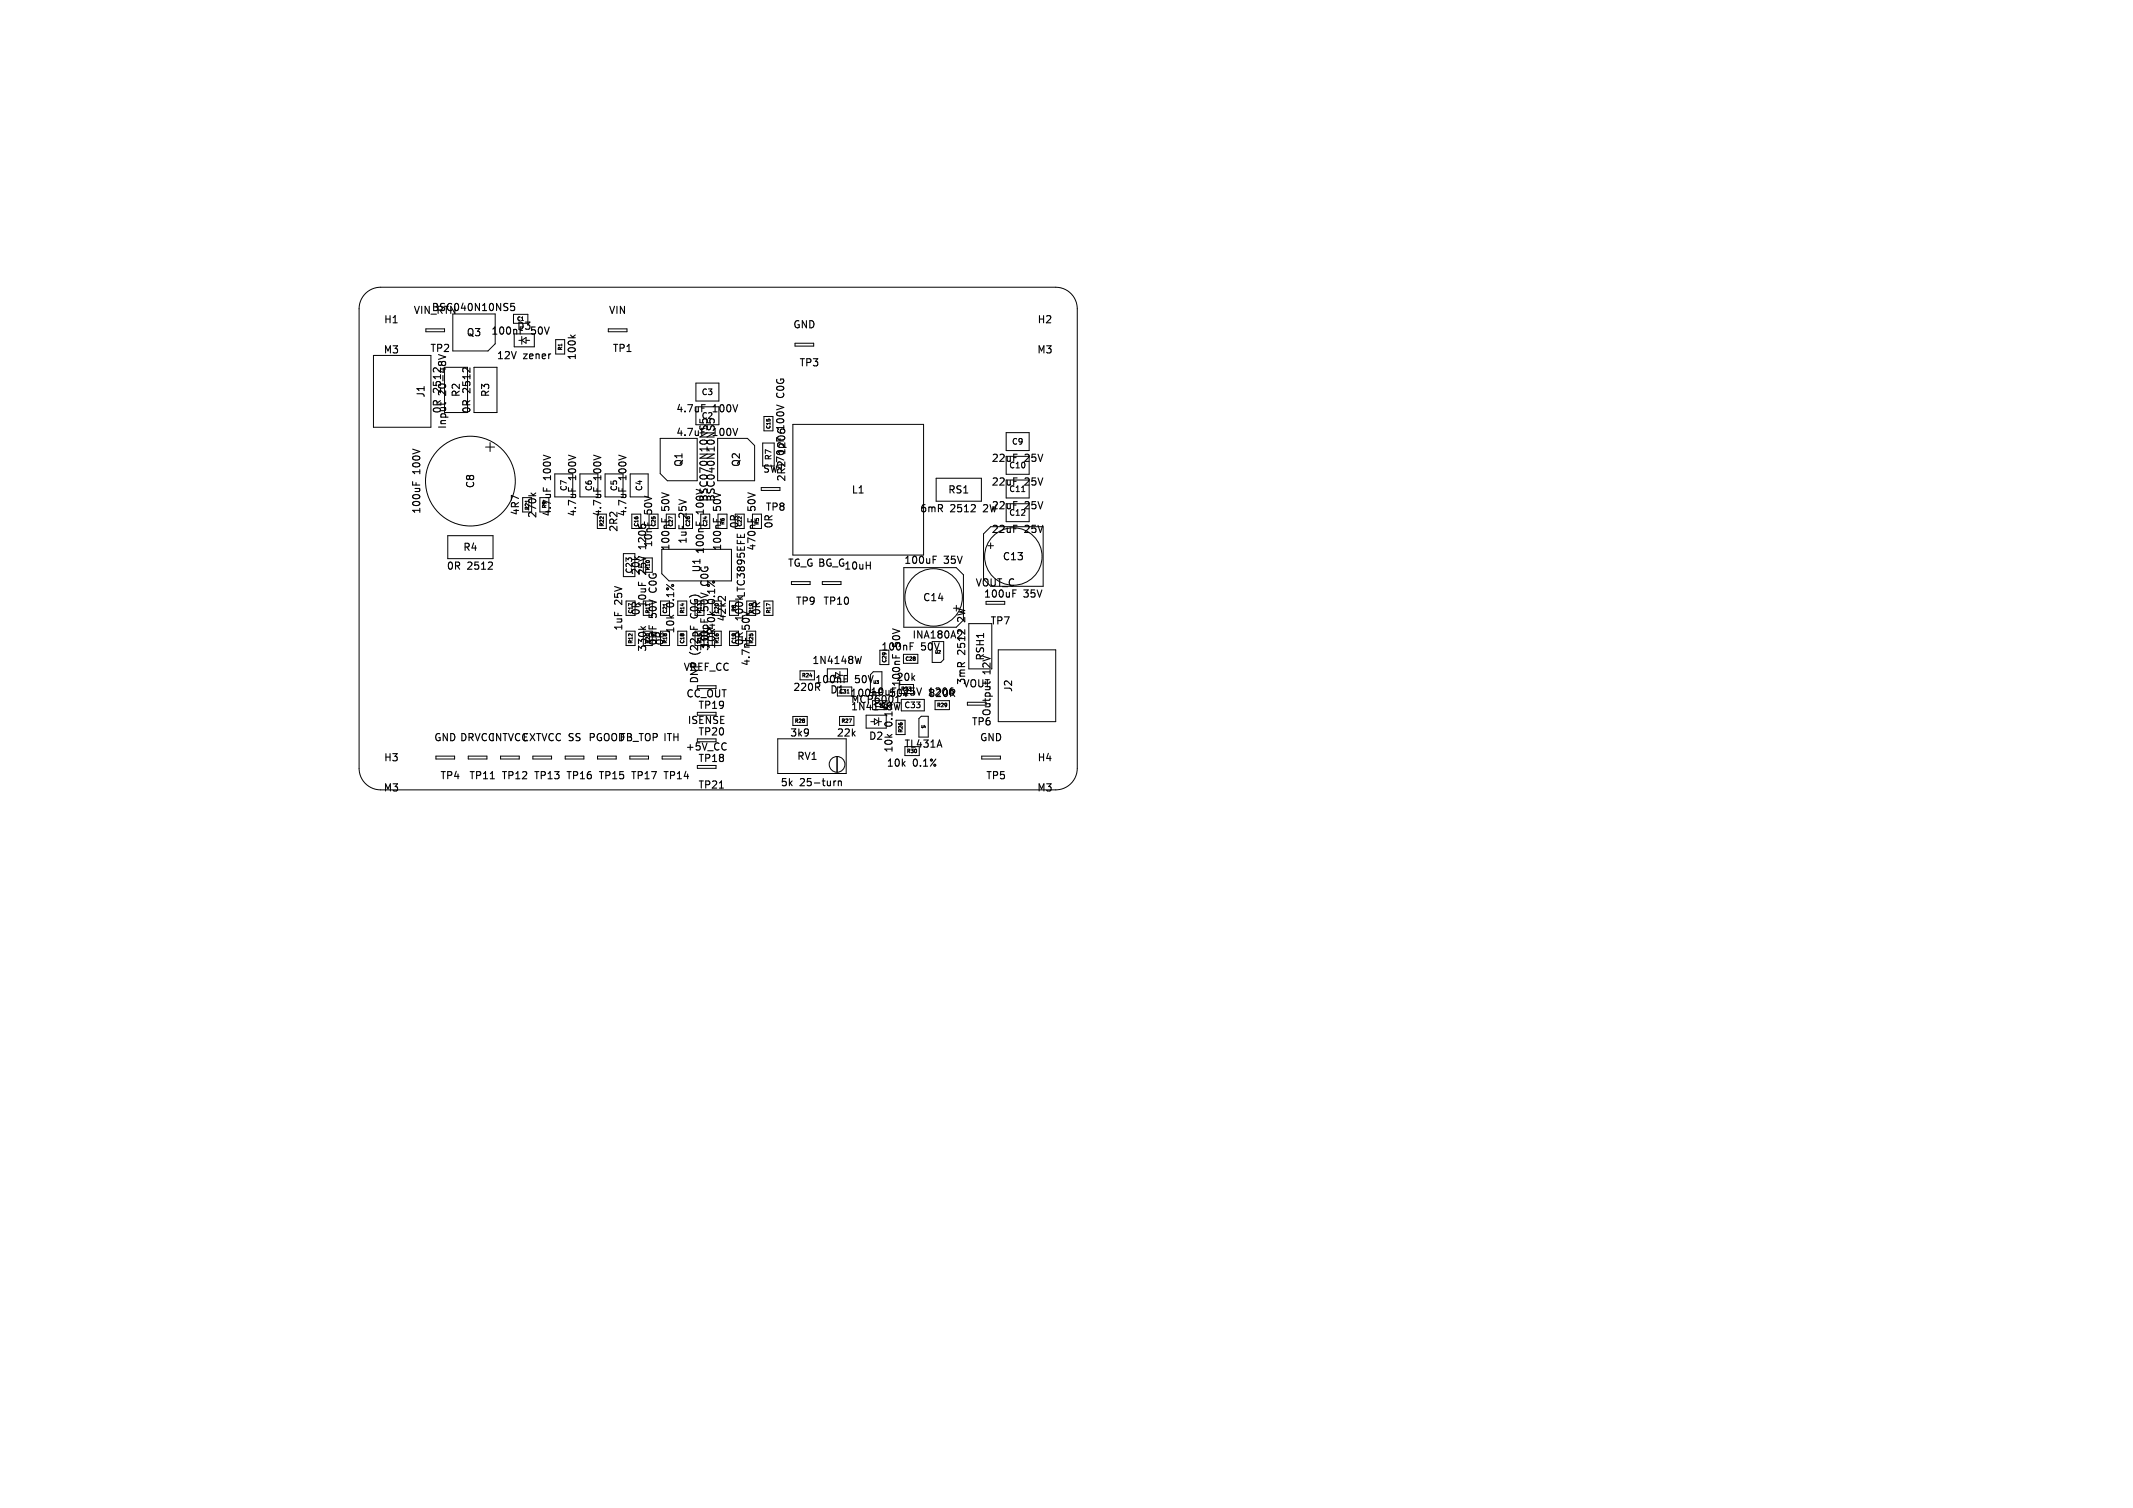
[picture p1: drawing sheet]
<svg xmlns="http://www.w3.org/2000/svg" width="297mm" height="210mm" viewBox="0 0 297 210" stroke-linecap="round" stroke-linejoin="round" font-family="sans-serif">
<defs><g id="words">
<g font-size="1.4">
<text x="53.4" y="45.2">H1</text>
<text x="57.5" y="43.9">VIN_RTN</text>
<text x="60" y="43.5">BSC040N10NS5</text>
<text x="64.9" y="47">Q3</text>
<text x="68.3" y="46.8">100nF</text>
<text x="71.9" y="46.1">D3</text>
<text x="73.9" y="46.8">50V</text>
<text x="84.7" y="43.9">VIN</text>
<text x="110.4" y="45.9">GND</text>
<text x="144.4" y="45.2">H2</text>
<text x="53.3" y="49.4">M3</text>
<text x="59.8" y="49.2">TP2</text>
<text x="69.1" y="50.2">12V</text>
<text x="72.9" y="50.2">zener</text>
<text x="80.4" y="50.3" transform="rotate(-90 80.4 50.3)">100k</text>
<text x="85.2" y="49.2">TP1</text>
<text x="111.2" y="51.2">TP3</text>
<text x="144.3" y="49.4">M3</text>
<text x="59.3" y="55.5" transform="rotate(-90 59.3 55.5)">J1</text>
<text x="61.6" y="57.7" transform="rotate(-90 61.6 57.7)">0R</text>
<text x="61.6" y="54.7" transform="rotate(-90 61.6 54.7)">2512</text>
<text x="62.3" y="59.8" transform="rotate(-90 62.3 59.8)">Input</text>
<text x="62.3" y="55.1" transform="rotate(-90 62.3 55.1)">20-48V</text>
<text x="64.2" y="55.4" transform="rotate(-90 64.2 55.4)">R2</text>
<text x="65.7" y="57.7" transform="rotate(-90 65.7 57.7)">0R</text>
<text x="65.7" y="54.7" transform="rotate(-90 65.7 54.7)">2512</text>
<text x="68.3" y="55.4" transform="rotate(-90 68.3 55.4)">R3</text>
<text x="94.1" y="57.6">4.7uF</text>
<text x="99.2" y="57.6">100V</text>
<text x="109.4" y="59.9" transform="rotate(-90 109.4 59.9)">100V</text>
<text x="109.4" y="55.2" transform="rotate(-90 109.4 55.2)">C0G</text>
<text x="94.1" y="60.9">4.7uF</text>
<text x="95.2" y="65.1" transform="rotate(-90 95.2 65.1)">Q1</text>
<text x="99.2" y="60.9">100V</text>
<text x="103.2" y="65.1" transform="rotate(-90 103.2 65.1)">Q2</text>
<text x="109.5" y="63.2" transform="rotate(-90 109.5 63.2)">1206</text>
<text x="138" y="64.5">22uF</text>
<text x="142.7" y="64.5">25V</text>
<text x="58.7" y="71.7" transform="rotate(-90 58.7 71.7)">100uF</text>
<text x="58.7" y="66" transform="rotate(-90 58.7 66)">100V</text>
<text x="66.2" y="68.1" transform="rotate(-90 66.2 68.1)">C8</text>
<text x="72.5" y="71.9" transform="rotate(-90 72.5 71.9)">4R7</text>
<text x="76.9" y="66.9" transform="rotate(-90 76.9 66.9)">100V</text>
<text x="80.4" y="66.9" transform="rotate(-90 80.4 66.9)">100V</text>
<text x="83.9" y="66.9" transform="rotate(-90 83.9 66.9)">100V</text>
<text x="87.4" y="66.9" transform="rotate(-90 87.4 66.9)">100V</text>
<text x="91" y="71.6" transform="rotate(-90 91 71.6)">50V</text>
<text x="93.4" y="71.2" transform="rotate(-90 93.4 71.2)">50V</text>
<text x="98.2" y="71.6" transform="rotate(-90 98.2 71.6)">100V</text>
<text x="98.7" y="70" transform="rotate(-90 98.7 70)">BSC070N10NS5</text>
<text x="99.7" y="70" transform="rotate(-90 99.7 70)">BSC040N10NS5</text>
<text x="100.6" y="71.2" transform="rotate(-90 100.6 71.2)">50V</text>
<text x="105.4" y="71.2" transform="rotate(-90 105.4 71.2)">50V</text>
<text x="106.1" y="66">SW</text>
<text x="106.5" y="71.3">TP8</text>
<text x="109.5" y="67.2" transform="rotate(-90 109.5 67.2)">2R2</text>
<text x="118.5" y="68.9">L1</text>
<text x="128" y="71.5">6mR</text>
<text x="131.9" y="68.9">RS1</text>
<text x="132.3" y="71.5">2512</text>
<text x="137.1" y="71.5">2W</text>
<text x="138" y="71.1">22uF</text>
<text x="138" y="67.8">22uF</text>
<text x="142.7" y="71.1">25V</text>
<text x="142.7" y="67.8">25V</text>
<text x="64.4" y="76.9">R4</text>
<text x="74.9" y="72.3" transform="rotate(-90 74.9 72.3)">270k</text>
<text x="76.9" y="72" transform="rotate(-90 76.9 72)">4.7uF</text>
<text x="80.4" y="72" transform="rotate(-90 80.4 72)">4.7uF</text>
<text x="83.9" y="72" transform="rotate(-90 83.9 72)">4.7uF</text>
<text x="86.2" y="74.2" transform="rotate(-90 86.2 74.2)">2R2</text>
<text x="87.4" y="72" transform="rotate(-90 87.4 72)">4.7uF</text>
<text x="90.2" y="76.3" transform="rotate(-90 90.2 76.3)">1206</text>
<text x="91" y="76.3" transform="rotate(-90 91 76.3)">10nF</text>
<text x="93.4" y="76.8" transform="rotate(-90 93.4 76.8)">100nF</text>
<text x="95.8" y="75.8" transform="rotate(-90 95.8 75.8)">1uF</text>
<text x="95.8" y="72.1" transform="rotate(-90 95.8 72.1)">25V</text>
<text x="98.2" y="77.3" transform="rotate(-90 98.2 77.3)">100nF</text>
<text x="100.6" y="76.8" transform="rotate(-90 100.6 76.8)">100nF</text>
<text x="103" y="73.7" transform="rotate(-90 103 73.7)">0R</text>
<text x="105.4" y="76.8" transform="rotate(-90 105.4 76.8)">470nF</text>
<text x="107.8" y="73.7" transform="rotate(-90 107.8 73.7)">0R</text>
<text x="138" y="74.4">22uF</text>
<text x="142.7" y="74.4">25V</text>
<text x="62.1" y="79.5">0R</text>
<text x="65.1" y="79.5">2512</text>
<text x="89.3" y="80.2" transform="rotate(-90 89.3 80.2)">20k</text>
<text x="90.2" y="80" transform="rotate(-90 90.2 80)">25V</text>
<text x="91.6" y="82.3" transform="rotate(-90 91.6 82.3)">C0G</text>
<text x="97.7" y="79.8" transform="rotate(-90 97.7 79.8)">U1</text>
<text x="98.8" y="81.3" transform="rotate(-90 98.8 81.3)">C0G</text>
<text x="109.6" y="79.1">TG_G BG_G</text>
<text x="117.4" y="79.5">10uH</text>
<text x="125.8" y="78.7">100uF</text>
<text x="128.4" y="83.9">C14</text>
<text x="131.4" y="78.7">35V</text>
<text x="135.7" y="81.9">VOUT_C</text>
<text x="136.9" y="83.4">100uF</text>
<text x="139.5" y="78.2">C13</text>
<text x="142.5" y="83.4">35V</text>
<text x="86.8" y="87.9" transform="rotate(-90 86.8 87.9)">1uF</text>
<text x="86.8" y="84.2" transform="rotate(-90 86.8 84.2)">25V</text>
<text x="89.3" y="85.8" transform="rotate(-90 89.3 85.8)">0R</text>
<text x="90.2" y="84.7" transform="rotate(-90 90.2 84.7)">10uF</text>
<text x="91.6" y="89.8" transform="rotate(-90 91.6 89.8)">1nF</text>
<text x="91.6" y="86.1" transform="rotate(-90 91.6 86.1)">50V</text>
<text x="94.1" y="88.3" transform="rotate(-90 94.1 88.3)">10k</text>
<text x="94.1" y="84.6" transform="rotate(-90 94.1 84.6)">0.1%</text>
<text x="97.4" y="85.9" transform="rotate(-90 97.4 85.9)">C0G)</text>
<text x="98.8" y="85.1" transform="rotate(-90 98.8 85.1)">50V</text>
<text x="99.8" y="88.8" transform="rotate(-90 99.8 88.8)">140k</text>
<text x="99.8" y="84.1" transform="rotate(-90 99.8 84.1)">0.1%</text>
<text x="101.3" y="86.7" transform="rotate(-90 101.3 86.7)">42k2</text>
<text x="103.7" y="86.7" transform="rotate(-90 103.7 86.7)">100k LTC3895EFE</text>
<text x="104.6" y="87.7" transform="rotate(-90 104.6 87.7)">50V</text>
<text x="106.1" y="85.8" transform="rotate(-90 106.1 85.8)">0R</text>
<text x="110.7" y="84.4">TP9</text>
<text x="114.5" y="84.4">TP10</text>
<text x="127" y="89.1">INA180A2</text>
<text x="134.6" y="86.4" transform="rotate(-90 134.6 86.4)">2W</text>
<text x="137.8" y="87.2">TP7</text>
<text x="90.2" y="90.9" transform="rotate(-90 90.2 90.9)">330k</text>
<text x="91.7" y="90" transform="rotate(-90 91.7 90)">0R</text>
<text x="92.6" y="90" transform="rotate(-90 92.6 90)">0R</text>
<text x="95.1" y="93.6">VREF_CC</text>
<text x="97.4" y="95.3" transform="rotate(-90 97.4 95.3)">DNP</text>
<text x="97.4" y="91.2" transform="rotate(-90 97.4 91.2)">(22pF</text>
<text x="98.8" y="90.8" transform="rotate(-90 98.8 90.8)">330pF</text>
<text x="98.9" y="90.4" transform="rotate(-90 98.9 90.4)">10k</text>
<text x="99.8" y="90.5" transform="rotate(-90 99.8 90.5)">10R</text>
<text x="103.7" y="90" transform="rotate(-90 103.7 90)">0R</text>
<text x="104.6" y="92.9" transform="rotate(-90 104.6 92.9)">4.7nF</text>
<text x="113" y="92.7">1N4148W</text>
<text x="113.4" y="95.3">100nF</text>
<text x="119" y="95.3">50V</text>
<text x="122.6" y="90.8">100nF</text>
<text x="124.7" y="95">20k</text>
<text x="125.5" y="95.7" transform="rotate(-90 125.5 95.7)">100nF</text>
<text x="125.5" y="90.1" transform="rotate(-90 125.5 90.1)">50V</text>
<text x="128.2" y="90.8">50V</text>
<text x="134" y="95.9">VOUT</text>
<text x="134.6" y="95.5" transform="rotate(-90 134.6 95.5)">3mR</text>
<text x="134.6" y="91.2" transform="rotate(-90 134.6 91.2)">2512</text>
<text x="137.2" y="92.1" transform="rotate(-90 137.2 92.1)">RSH1</text>
<text x="138.1" y="93.9" transform="rotate(-90 138.1 93.9)">12V</text>
<text x="95.5" y="97.3">CC_OUT</text>
<text x="95.7" y="101">ISENSE</text>
<text x="97.1" y="98.9">TP19</text>
<text x="110.3" y="96.4">220R</text>
<text x="115.5" y="96.8">D1</text>
<text x="118.3" y="97.2">100nF</text>
<text x="118.4" y="98.1">MCP6001</text>
<text x="118.4" y="99.1">1N4148W</text>
<text x="121.1" y="97.1">10uF50V</text>
<text x="124.5" y="101.2" transform="rotate(-90 124.5 101.2)">0.1%</text>
<text x="125.8" y="97.1">25V 820R</text>
<text x="129.5" y="97.1">1206</text>
<text x="135.2" y="101.2">TP6</text>
<text x="138.1" y="99.8" transform="rotate(-90 138.1 99.8)">Output</text>
<text x="141.1" y="96.5" transform="rotate(-90 141.1 96.5)">J2</text>
<text x="53.4" y="106.2">H3</text>
<text x="60.4" y="103.4">GND DRVCCINTVCC</text>
<text x="72.6" y="103.4">EXTVCC SS</text>
<text x="81.8" y="103.4">PGOOD</text>
<text x="86.2" y="103.4">FB_TOP ITH</text>
<text x="95.4" y="104.7">+5V_CC</text>
<text x="97.1" y="102.6">TP20</text>
<text x="97.1" y="106.3">TP18</text>
<text x="109.9" y="102.8">3k9</text>
<text x="110.9" y="106">RV1</text>
<text x="116.4" y="102.8">22k</text>
<text x="120.9" y="103.2">D2</text>
<text x="123.4" y="107">10k</text>
<text x="124.5" y="104.9" transform="rotate(-90 124.5 104.9)">10k</text>
<text x="125.8" y="104.3">TL431A</text>
<text x="127.1" y="107">0.1%</text>
<text x="136.4" y="103.4">GND</text>
<text x="144.4" y="106.2">H4</text>
<text x="53.3" y="110.4">M3</text>
<text x="61.2" y="108.7">TP4</text>
<text x="65.2" y="108.7">TP11</text>
<text x="69.7" y="108.7">TP12</text>
<text x="74.2" y="108.7">TP13</text>
<text x="78.7" y="108.7">TP16</text>
<text x="83.2" y="108.7">TP15</text>
<text x="87.7" y="108.7">TP17</text>
<text x="92.2" y="108.7">TP14</text>
<text x="97.1" y="110">TP21</text>
<text x="108.6" y="109.7">5k</text>
<text x="111.4" y="109.7">25-turn</text>
<text x="137.2" y="108.7">TP5</text>
<text x="144.3" y="110.4">M3</text>
</g>
<g font-size="1.1">
<text x="97.6" y="55.2">C3</text>
<text x="97.6" y="58.5">C2</text>
<text x="107.6" y="64.2" transform="rotate(-90 107.6 64.2)">R7</text>
<text x="140.4" y="65.4">C10</text>
<text x="140.8" y="62.1">C9</text>
<text x="79.1" y="68.5" transform="rotate(-90 79.1 68.5)">C7</text>
<text x="82.6" y="68.5" transform="rotate(-90 82.6 68.5)">C6</text>
<text x="86.1" y="68.5" transform="rotate(-90 86.1 68.5)">C5</text>
<text x="89.6" y="68.5" transform="rotate(-90 89.6 68.5)">C4</text>
<text x="140.4" y="68.7">C11</text>
<text x="140.4" y="72">C12</text>
<text x="88.2" y="80" transform="rotate(-90 88.2 80)">C23</text>
<text x="125.8" y="98.8">C33</text>
</g>
<g font-size=".7">
<text x="71.9" y="44.8">C1</text>
<text x="78.4" y="48.9" transform="rotate(-90 78.4 48.9)">R1</text>
<text x="107.4" y="59.8" transform="rotate(-90 107.4 59.8)">C15</text>
<text x="73.8" y="71.1" transform="rotate(-90 73.8 71.1)">R21</text>
<text x="76.2" y="70.9" transform="rotate(-90 76.2 70.9)">R9</text>
<text x="84.2" y="73.4" transform="rotate(-90 84.2 73.4)">R22</text>
<text x="89" y="73.4" transform="rotate(-90 89 73.4)">C16</text>
<text x="91.4" y="73.4" transform="rotate(-90 91.4 73.4)">C25</text>
<text x="93.8" y="73.4" transform="rotate(-90 93.8 73.4)">C27</text>
<text x="96.2" y="73.4" transform="rotate(-90 96.2 73.4)">C26</text>
<text x="98.6" y="73.4" transform="rotate(-90 98.6 73.4)">C24</text>
<text x="101" y="73.2" transform="rotate(-90 101 73.2)">R6</text>
<text x="103.4" y="73.4" transform="rotate(-90 103.4 73.4)">C22</text>
<text x="105.8" y="73.2" transform="rotate(-90 105.8 73.2)">R5</text>
<text x="90.6" y="79.5" transform="rotate(-90 90.6 79.5)">R10</text>
<text x="88.2" y="89.7" transform="rotate(-90 88.2 89.7)">R12</text>
<text x="88.2" y="85.5" transform="rotate(-90 88.2 85.5)">C17</text>
<text x="90.6" y="89.7" transform="rotate(-90 90.6 89.7)">R20</text>
<text x="90.6" y="85.5" transform="rotate(-90 90.6 85.5)">R11</text>
<text x="93" y="89.7" transform="rotate(-90 93 89.7)">R18</text>
<text x="93" y="85.5" transform="rotate(-90 93 85.5)">C21</text>
<text x="95.4" y="89.7" transform="rotate(-90 95.4 89.7)">C18</text>
<text x="95.4" y="85.5" transform="rotate(-90 95.4 85.5)">R14</text>
<text x="97.8" y="89.7" transform="rotate(-90 97.8 89.7)">R15</text>
<text x="97.8" y="85.5" transform="rotate(-90 97.8 85.5)">R13</text>
<text x="100.2" y="89.7" transform="rotate(-90 100.2 89.7)">R16</text>
<text x="100.2" y="85.5" transform="rotate(-90 100.2 85.5)">C20</text>
<text x="102.6" y="89.7" transform="rotate(-90 102.6 89.7)">C19</text>
<text x="102.6" y="85.3" transform="rotate(-90 102.6 85.3)">R8</text>
<text x="105" y="89.7" transform="rotate(-90 105 89.7)">R25</text>
<text x="105" y="85.5" transform="rotate(-90 105 85.5)">R19</text>
<text x="107.4" y="85.5" transform="rotate(-90 107.4 85.5)">R17</text>
<text x="111.6" y="94.4">R24</text>
<text x="123.5" y="92.3" transform="rotate(-90 123.5 92.3)">C29</text>
<text x="126" y="92.1">C28</text>
<text x="110.6" y="100.8">R28</text>
<text x="116.8" y="96.7">C31</text>
<text x="117.1" y="100.8">R27</text>
<text x="121.7" y="98.6">C30</text>
<text x="125.4" y="96.3">R23</text>
<text x="130.4" y="98.6">R29</text>
<text x="125.8" y="102.1" transform="rotate(-90 125.8 102.1)">R26</text>
<text x="126.2" y="105">R30</text>
</g>
<g font-size=".6">
<text x="121.5" y="95.3">U3</text>
<text x="130.2" y="91.1">U2</text>
</g>
<text font-size=".4" x="128.2" y="101.4">U4</text>
</g></defs>
<g fill="none" stroke="#000" stroke-width=".15">
<path d="M61.1 49.4l1 .3-1 .3M71.6 42.3h-.5v.4l.1-.1 .4 .1 .1 .1-.1 .4-.1 .1-.4-.1M79.4 46.7l.4 .3M80.1 46.7l-.4 .2M97.5 58.9h.4M97.7 56.4h.5M98.4 58.9h.1M98.5 58.9h.4M99.4 58.4l.1 .1-.1 .4M57.5 67.1v.4M57.9 67.2v.3M73.9 68.7l.4 .3"/>
<path d="M74.6 68.7l-.4 .2M75.7 67.9v.5M89.7 72.7v.4M92.1 72.2v.5M92.6 72.3v.4M96.9 72.7v.4M97.4 72.8v.3M99.3 72.2v.5M99.8 72.3v.4M102.7 74.4v.4M103.1 74.5v.3M103.7 74.4v.4"/>
<path d="M104.1 72.2v.5M104.6 72.3v.4M109.1 64.1l-1-.5v.7M120.6 78.7h.6M121.2 78.3v1M129.9 77.9h.4M129.9 77.5h.5M141.2 69.9h.4M141.2 73.2h.4M141.2 63.3h.4M141.2 66.6h.4M88.9 81.1v.4"/>
<path d="M89.2 87.3l.4 .3M89.9 87.3l-.4 .2M97.6 86.2v.4M98.1 86.3v.3M98.8 85.2l.4 .4M99.5 85.2l-.4 .3M100.2 83.1h.2l.6 .6v-.6M113.8 95.7l.3 .5M117.5 94.6h.4M117.5 94.1h.5M119.9 91.4l-.2 1-.2-.7M124.3 91.1v.5"/>
<path d="M124.7 97.9h.6M124.8 91.3v.3M125 96.9v1M125.3 97.9l-.2 1-.2-.8M126.7 90h.4M141 82.6h.4M68.3 108.5h.5M100.2 109.8h.5M101.1 103.5h.1M101.1 104.4h.1M116.4 108.8l-.2 .1M116.7 108.9l.2-.1h.2l.1 .6"/>
<path d="M116.7 108.8v.6"/>
</g>
<g fill="none" stroke="#000" stroke-width=".14">
<path d="M50.9 40.8l.9-.6 1.2-.2h94a3 3 0 0 1 3 3v64a3 3 0 0 1-3 3h-94a3 3 0 0 1-3-3v-64l.2-1 .3-.6zM52 49.5h8v10h-8zM59.3 45.8h2.6v.4h-2.6zM61.9 51.2h3.2v6.2h-3.2zM63 43.7h6v4.2l-1 1h-5zM66 51.2h3.2v6.2h-3.2zM71.5 43.8h2v1.2h-2zM71.6 46.5h2.8v1.8h-2.8zM72.3 47.4h.4M72.7 46.9v1.1M72.7 47.4l.6-.4v.8zM73.3 47.4h.4"/>
<path d="M77.4 47.3h1.2v2h-1.2zM84.7 45.8h2.6v.4h-2.6zM96.9 53.3h3.2v2.6h-3.2zM96.9 56.6h3.2v2.6h-3.2zM106.4 58h1.2v2h-1.2zM110.4 59.1h18.2v18.2h-18.2zM110.7 47.8h2.6v.4h-2.6zM62.3 74.6h6.4v3.2h-6.4zM67.6 62.3h1.3M68.2 61.6v1.3M72.8 69.3h1.2M72.8 71.3h1.2"/>
<path d="M75.2 69.3h1.2M75.2 71.3h1.2M77.3 66h2.4v3.2h-2.4zM80.7 66h2.6v3.2h-2.6zM83.2 71.6v2h1.2v-2M84.3 66h2.4v3.2h-2.4zM86.8 77.1h1.6v3.2h-1.6zM87.7 66h2.6v3.2h-2.6zM88 71.6h1.2v2h-1.2zM89.6 77.7h1.2v2h-1.2M90.4 71.6h1.2v2h-1.2zM91.9 61h5.2v6h-4.2l-1-1z"/>
<path d="M92.1 76.5h9.7v4.4h-8.7l-1-1zM92.8 71.6h1.2v2h-1.2zM95.2 71.6h1.2v2h-1.2zM97.6 71.6h1.2v2h-1.2zM99.9 61h4.2l1 1v5h-5.2zM100 71.6h1.2v2h-1.2zM102.4 71.6h1.2v2h-1.2M104.8 71.6h1.2v2h-1.2zM106 67.9h2.6v.4h-2.6zM106.2 64.9v-3.2h1.6v3.2M125.8 79h7.4l1 1v6.4l-1 1h-7.4zM130.3 66.6h6.3v3.2h-6.3z"/>
<path d="M137.5 76h.8M137.9 75.6v.8M140.1 66.9h3.2v2.4h-3.2zM140.1 60.3h3.2v2.4h-3.2zM140.1 63.6h3.2v2.4h-3.2zM140.1 70.1h3.2v2.6h-3.2zM142.3 68.5h.4M87.2 87.9h1.2v2h-1.2zM88.4 83.7h-1.2v2h1.2M89.6 89.9h1.2M89.6 87.9h1.2M89.6 83.7h1.2"/>
<path d="M89.6 85.7h1.2M92 87.9h1.2v2h-1.2M92 83.7h1.2v2h-1.2M94.4 87.9h1.2v2h-1.2zM94.4 83.7h1.2v2h-1.2zM97.1 95.5h2.6v.4h-2.6zM97.1 99.2h2.6v.4h-2.6zM99.2 87.9h1.2v2h-1.2M100.4 83.7h-1.2v2h1.2M101.6 83.7h1.2M101.6 85.7h1.2M102.8 87.9h-1.2v2h1.2"/>
<path d="M104 87.9h1.2v2h-1.2M104 83.7h1.2M104 85.7h1.2M106.4 83.7h1.2v2h-1.2M110.2 81h2.6v.4h-2.6zM110.4 99.8h2v1.2h-2zM111.4 93.4h2v1.3h-2zM114.5 81h2.6v.4h-2.6zM115.2 93.1h2.8v1.9h-2.8zM116.6 95.7h2v1.2h-2M116.9 99.8h2v1.2h-2zM116.9 93.5v.6l-.5-.4v.7"/>
<path d="M117.9 96.5h.3M121.2 96.4v-2.4l.4-.5h1.2v2.9M121.5 97.6v1.2M122.4 100v1.1M122.5 90.5v2h1.3v-2M123.4 99.6h-2.8v1.8h2.8M123.5 97.6v1.2M125.2 95.3v1.3h2v-1.3M125.5 97.4h3.2v1.6h-3.2zM125.8 91.1h2v1.3h-2zM129.8 89.4v2.9h1.2l.4-.5v-2.4M130.2 97.6v1.2h2v-1.2"/>
<path d="M132.8 84.7h.8M134.9 86.8h3.2v6.3h-3.2zM136.9 80.7v-6.3l1-1h7.3v8.3h-7.3M137.3 83.7h2.6v.4h-2.6zM137.3 97.8h-2.6v.4h2.6M139 90.5h8v10h-8zM60.7 105.3h2.6v.4h-2.6zM65.2 105.3h2.6v.4h-2.6zM69.7 105.3h2.6v.4h-2.6zM74.2 105.3h2.6v.4h-2.6zM78.7 105.3h2.6v.4h-2.6zM83.2 105.3h2.6v.4h-2.6z"/>
<path d="M87.7 105.3h2.6v.4h-2.6zM92.2 105.3h2.6v.4h-2.6zM97.1 102.9h2.6v.4h-2.6zM97.1 106.6h2.6v.4h-2.6zM108.3 102.9h9.5v4.8h-9.5zM116.6 105.4v2.1M121.2 100.5h.6M121.8 100.1l.6 .4-.6 .4zM122.4 100.5h.4M124.8 100.3h1.2v2h-1.2zM126 104v1.2h2v-1.2M127.9 100.1l.4-.3h.9v2.9h-1.3z"/>
<path d="M136.7 105.3h2.6v.4h-2.6z"/>
<circle cx="65.5" cy="67" r="6.2"/>
<circle cx="141.1" cy="77.5" r="4"/>
<circle cx="130" cy="83.2" r="4"/>
<circle cx="116.6" cy="106.4" r="1.1"/>
</g>
<use href="#words"/>
</svg>
